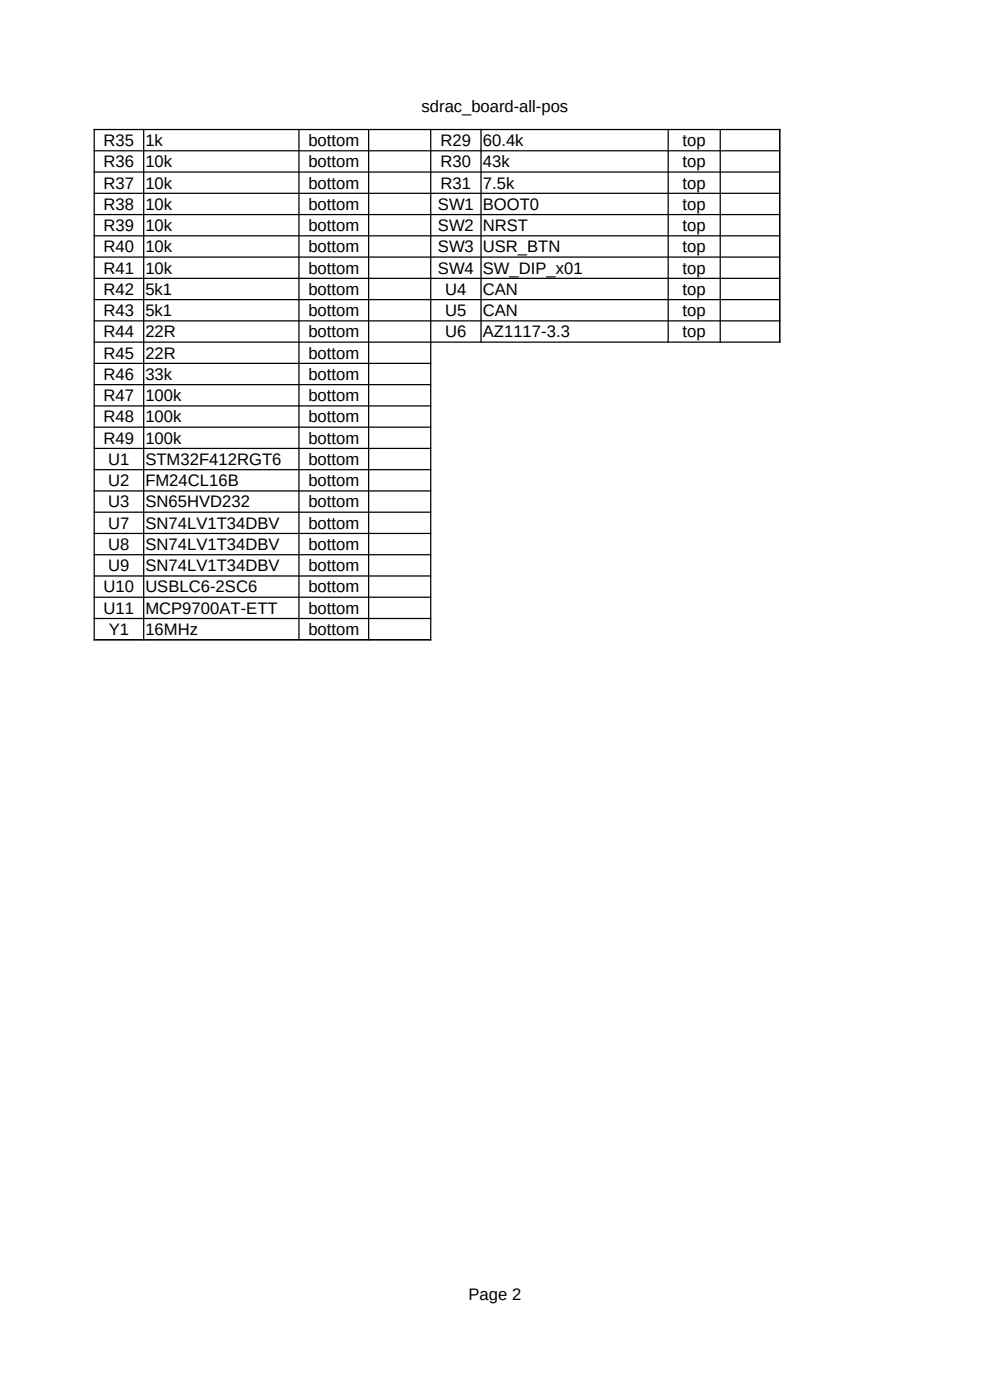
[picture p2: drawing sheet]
<svg xmlns="http://www.w3.org/2000/svg" width="210mm" height="297mm" viewBox="0 0 210 297" stroke-linecap="round" stroke-linejoin="round" font-family="sans-serif">
<defs><g id="words">
<g font-size="3.5">
<text x="89.4" y="23.7">sdrac_board-all-pos</text>
<text x="22" y="31">R35</text>
<text x="22" y="35.5">R36</text>
<text x="30.8" y="31">1k</text>
<text x="30.8" y="35.5">10k</text>
<text x="65.4" y="31">bottom</text>
<text x="65.4" y="35.5">bottom</text>
<text x="93.5" y="31">R29</text>
<text x="93.5" y="35.5">R30</text>
<text x="102.4" y="31">60.4k</text>
<text x="102.4" y="35.5">43k</text>
<text x="144.8" y="31">top</text>
<text x="144.8" y="35.5">top</text>
<text x="22" y="40">R37</text>
<text x="30.8" y="40">10k</text>
<text x="65.4" y="40">bottom</text>
<text x="93.5" y="40">R31</text>
<text x="102.4" y="40">7.5k</text>
<text x="144.8" y="40">top</text>
<text x="22" y="44.5">R38</text>
<text x="30.8" y="44.5">10k</text>
<text x="65.4" y="44.5">bottom</text>
<text x="92.9" y="44.5">SW1</text>
<text x="102.4" y="44.5">BOOT0</text>
<text x="144.8" y="44.5">top</text>
<text x="22" y="49">R39</text>
<text x="22" y="53.5">R40</text>
<text x="30.8" y="49">10k</text>
<text x="30.8" y="53.5">10k</text>
<text x="65.4" y="49">bottom</text>
<text x="65.4" y="53.5">bottom</text>
<text x="92.9" y="49">SW2</text>
<text x="92.9" y="53.5">SW3</text>
<text x="102.4" y="49">NRST</text>
<text x="102.4" y="53.5">USR_BTN</text>
<text x="144.8" y="49">top</text>
<text x="144.8" y="53.5">top</text>
<text x="22" y="58">R41</text>
<text x="30.8" y="58">10k</text>
<text x="65.4" y="58">bottom</text>
<text x="92.9" y="58">SW4</text>
<text x="102.4" y="58">SW_DIP_x01</text>
<text x="144.8" y="58">top</text>
<text x="22" y="62.6">R42</text>
<text x="30.8" y="62.6">5k1</text>
<text x="65.4" y="62.6">bottom</text>
<text x="94.4" y="62.6">U4</text>
<text x="102.4" y="62.6">CAN</text>
<text x="144.8" y="62.6">top</text>
<text x="22" y="67.1">R43</text>
<text x="22" y="71.6">R44</text>
<text x="30.8" y="67.1">5k1</text>
<text x="30.8" y="71.6">22R</text>
<text x="65.4" y="67.1">bottom</text>
<text x="65.4" y="71.6">bottom</text>
<text x="94.4" y="67.1">U5</text>
<text x="94.4" y="71.6">U6</text>
<text x="102.4" y="67.1">CAN</text>
<text x="102.4" y="71.6">AZ1117-3.3</text>
<text x="144.8" y="67.1">top</text>
<text x="144.8" y="71.6">top</text>
<text x="22" y="76.1">R45</text>
<text x="30.8" y="76.1">22R</text>
<text x="65.4" y="76.1">bottom</text>
<text x="22" y="80.6">R46</text>
<text x="30.8" y="80.6">33k</text>
<text x="65.4" y="80.6">bottom</text>
<text x="22" y="85.1">R47</text>
<text x="22" y="89.6">R48</text>
<text x="30.8" y="85.1">100k</text>
<text x="30.8" y="89.6">100k</text>
<text x="65.4" y="85.1">bottom</text>
<text x="65.4" y="89.6">bottom</text>
<text x="22" y="94.1">R49</text>
<text x="30.8" y="94.1">100k</text>
<text x="65.4" y="94.1">bottom</text>
<text x="23" y="98.6">U1</text>
<text x="30.8" y="98.6">STM32F412RGT6</text>
<text x="65.4" y="98.6">bottom</text>
<text x="23" y="103.2">U2</text>
<text x="23" y="107.6">U3</text>
<text x="30.8" y="103.2">FM24CL16B</text>
<text x="30.8" y="107.6">SN65HVD232</text>
<text x="65.4" y="103.2">bottom</text>
<text x="65.4" y="107.6">bottom</text>
<text x="23" y="112.2">U7</text>
<text x="30.8" y="112.2">SN74LV1T34DBV</text>
<text x="65.4" y="112.2">bottom</text>
<text x="23" y="116.7">U8</text>
<text x="30.8" y="116.7">SN74LV1T34DBV</text>
<text x="65.4" y="116.7">bottom</text>
<text x="22" y="125.7">U10</text>
<text x="23" y="121.2">U9</text>
<text x="30.8" y="121.2">SN74LV1T34DBV</text>
<text x="30.8" y="125.7">USBLC6-2SC6</text>
<text x="65.4" y="121.2">bottom</text>
<text x="65.4" y="125.7">bottom</text>
<text x="22" y="130.2">U11</text>
<text x="30.8" y="130.2">MCP9700AT-ETT</text>
<text x="65.4" y="130.2">bottom</text>
<text x="23.1" y="134.7">Y1</text>
<text x="30.8" y="134.7">16MHz</text>
<text x="65.4" y="134.7">bottom</text>
<text x="99.4" y="275.7">Page 2</text>
</g>
</g></defs>
<g fill="none" stroke="#000" stroke-width=".26">
<path d="M19.9 27.5h145.6M19.9 32h145.6M19.9 36.5h145.6M20 27.4v108.5M30.5 27.4v108.5M63.4 27.4v108.5M78.2 27.4v108.5M91.4 27.4v108.5M102 27.4v45.3M141.7 27.4v45.3M152.8 27.4v45.3M165.4 27.4v45.3"/>
<path d="M19.9 41h145.6M19.9 45.5h145.6M19.9 50h145.6M19.9 54.5h145.6M19.9 59.1h145.6M19.9 63.6h145.6M19.9 68.1h145.6M19.9 72.6h145.6M19.9 77.1h71.6M19.9 81.6h71.6M19.9 86.1h71.6M19.9 90.6h71.6"/>
<path d="M19.9 95.1h71.6M19.9 99.6h71.6M19.9 104.2h71.6M19.9 108.7h71.6M19.9 113.2h71.6M19.9 117.7h71.6M19.9 122.2h71.6M19.9 126.7h71.6M19.9 131.2h71.6M19.9 135.7h71.6"/>
</g>
<use href="#words"/>
</svg>
